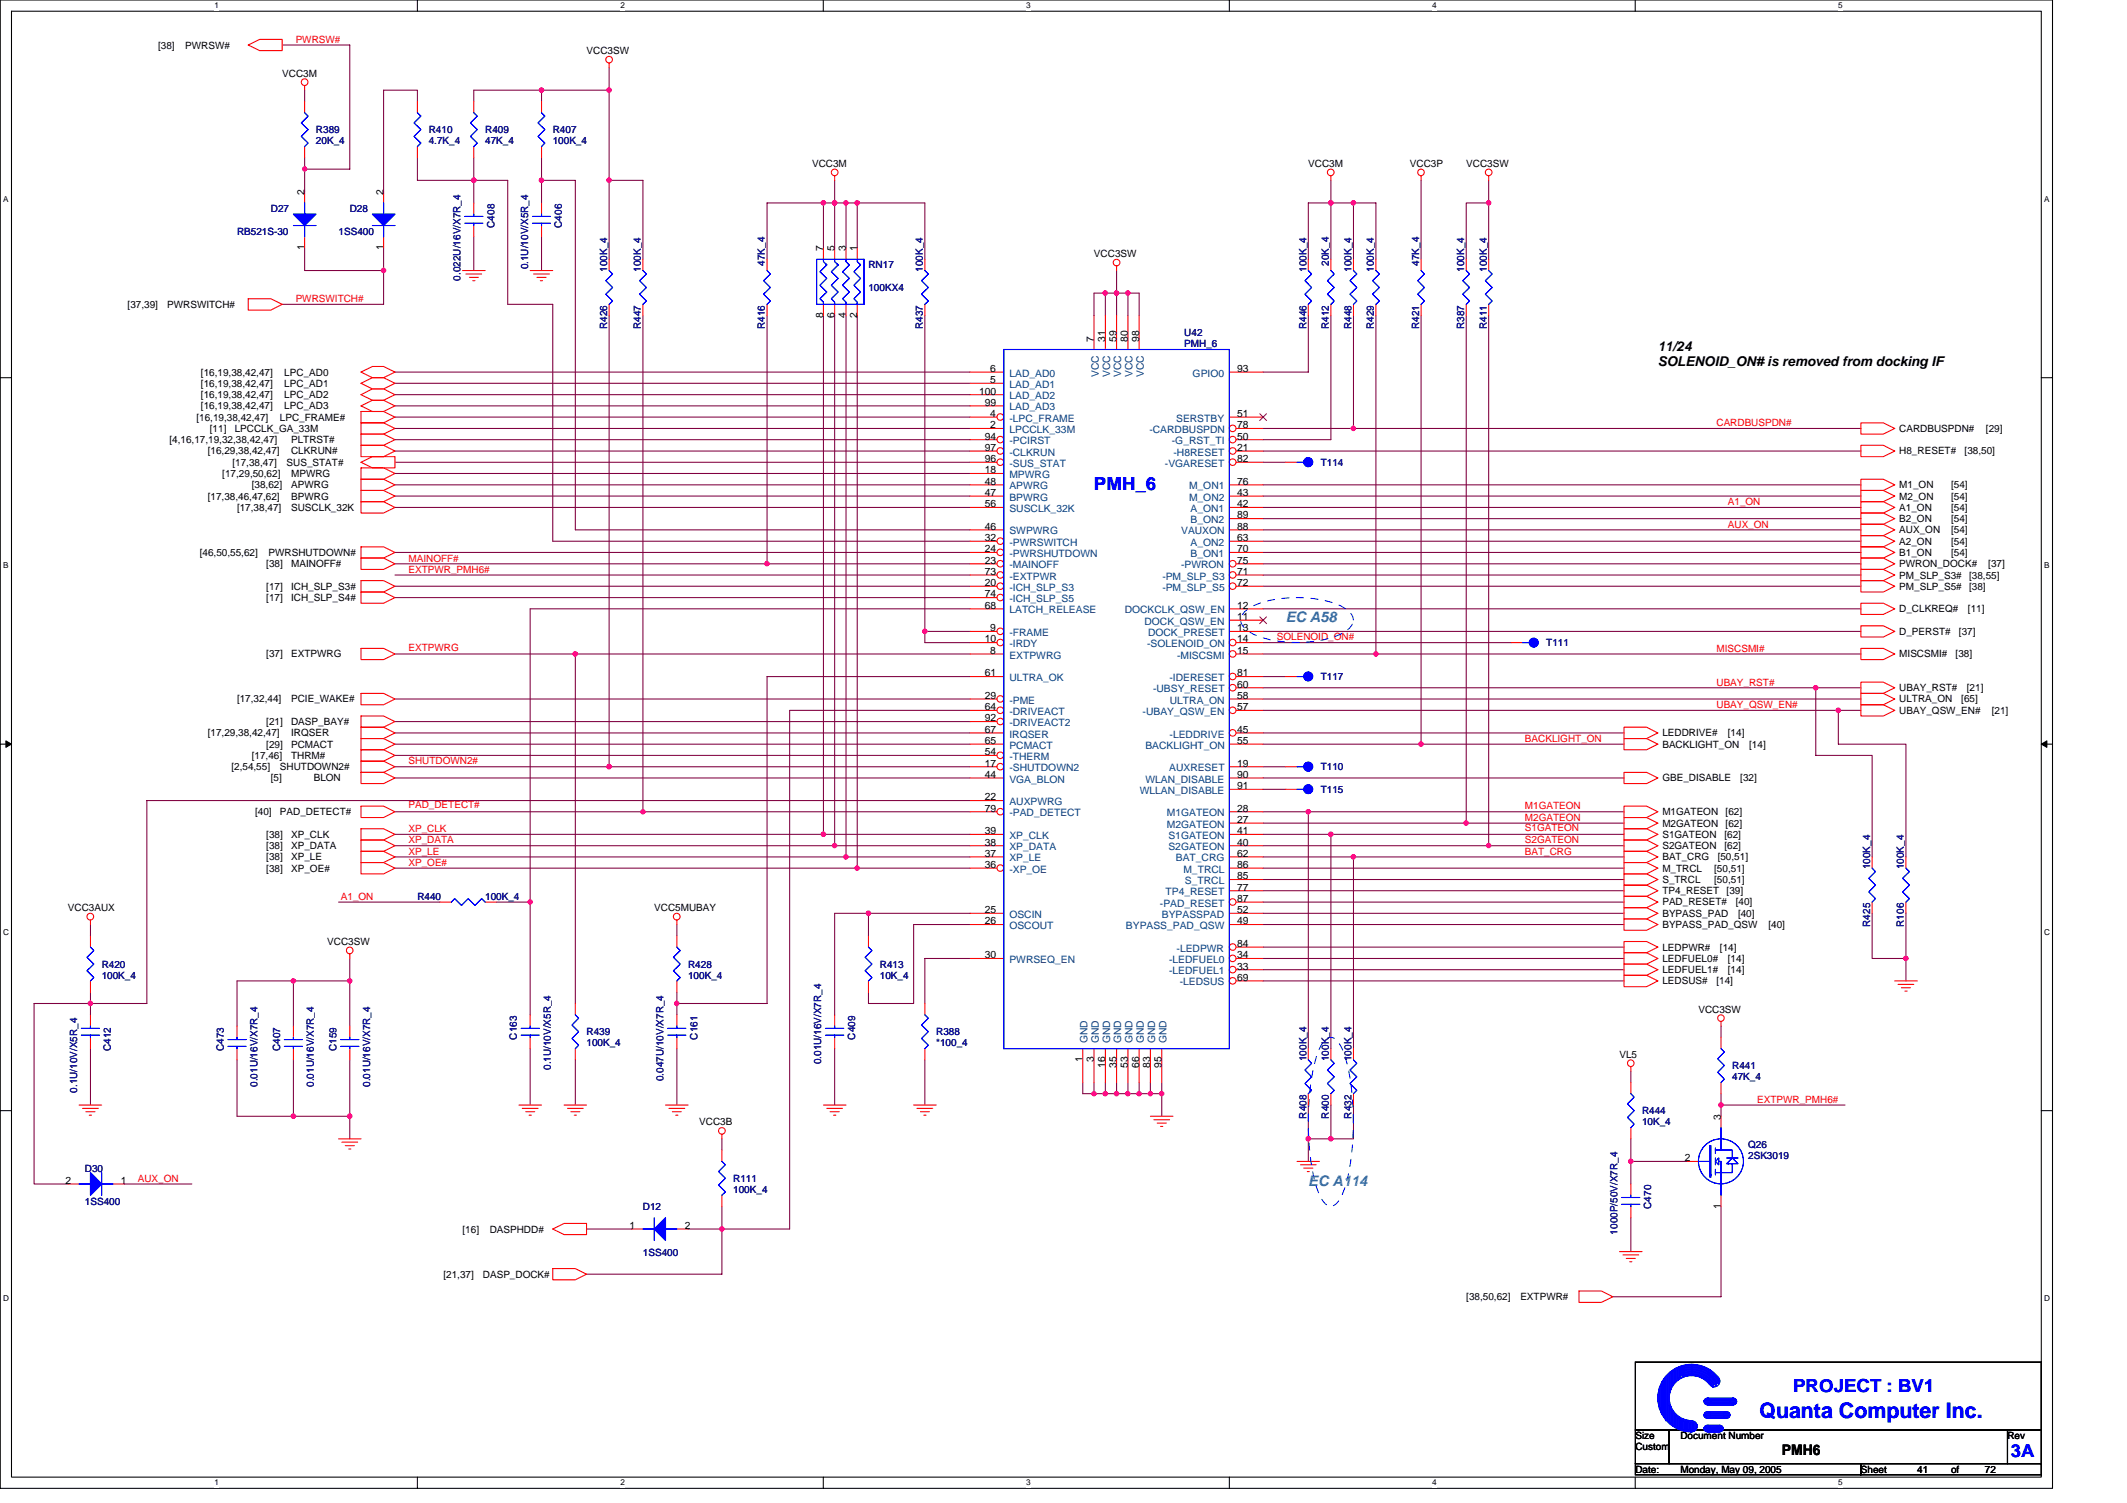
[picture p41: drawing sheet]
<svg xmlns="http://www.w3.org/2000/svg" width="297mm" height="210mm" viewBox="0 0 297 210" stroke-linecap="round" stroke-linejoin="round" font-family="sans-serif">
<defs><g id="words">
<text font-size="3" fill="#00f" x="245.7" y="198">Quanta Computer Inc.</text>
<g font-size="2.5" fill="#00f">
<text x="152.8" y="68.5">PMH_6</text>
<text x="250.4" y="194.4">PROJECT : BV1</text>
<text x="280.8" y="203.4">3A</text>
</g>
<g font-size="2" fill="#0080ff">
<text x="179.6" y="86.9">EC A58</text>
<text x="182.7" y="165.6">EC A114</text>
</g>
<text font-size="2" x="248.9" y="203.1">PMH6</text>
<g font-size="1.9">
<text x="231.5" y="49">11/24</text>
<text x="231.5" y="51.2">SOLENOID_ON# is removed from docking IF</text>
</g>
<g font-size="1.4" fill="#f00">
<text x="41.3" y="6">PWRSW#</text>
<text x="41.3" y="42.2">PWRSWITCH#</text>
<text x="239.7" y="59.5">CARDBUSPDN#</text>
<text x="241.3" y="70.5">A1_ON</text>
<text x="241.3" y="73.7">AUX_ON</text>
<text x="57" y="78.4">MAINOFF#</text>
<text x="57" y="80">EXTPWR_PMH6#</text>
<text x="178.3" y="89.4">SOLENOID_ON#</text>
<text x="57" y="90.8">EXTPWRG</text>
<text x="239.7" y="95.7">UBAY_RST#</text>
<text x="239.7" y="91">MISCSMI#</text>
<text x="239.7" y="98.9">UBAY_QSW_EN#</text>
<text x="57" y="106.8">SHUTDOWN2#</text>
<text x="213" y="103.6">BACKLIGHT_ON</text>
<text x="57" y="112.9">PAD_DETECT#</text>
<text x="213" y="113.1">M1GATEON</text>
<text x="57" y="116.2">XP_CLK</text>
<text x="57" y="117.8">XP_DATA</text>
<text x="57" y="119.4">XP_LE</text>
<text x="213" y="114.6">M2GATEON</text>
<text x="213" y="117.8">S2GATEON</text>
<text x="213" y="119.4">BAT_CRG</text>
<text x="213" y="116.1">S1GATEON</text>
<text x="47.6" y="125.7">A1_ON</text>
<text x="57" y="120.9">XP_OE#</text>
<text x="245.4" y="154">EXTPWR_PMH6#</text>
<text x="19.2" y="165">AUX_ON</text>
</g>
<g font-size="1.4">
<text x="22.1" y="6.8">[38]</text>
<text x="25.9" y="6.8">PWRSW#</text>
<text x="39.4" y="10.7">VCC3M</text>
<text x="81.9" y="7.6">VCC3SW</text>
<text x="113.4" y="23.3">VCC3M</text>
<text x="182.7" y="23.3">VCC3M</text>
<text x="196.9" y="23.3">VCC3P</text>
<text x="204.8" y="23.3">VCC3SW</text>
<text x="42.5" y="27.2" transform="rotate(-90 42.5 27.2)">2</text>
<text x="53.5" y="27.2" transform="rotate(-90 53.5 27.2)">2</text>
<text x="42.5" y="35" transform="rotate(-90 42.5 35)">1</text>
<text x="53.5" y="35" transform="rotate(-90 53.5 35)">1</text>
<text x="115" y="35.1" transform="rotate(-90 115 35.1)">7</text>
<text x="116.5" y="35.1" transform="rotate(-90 116.5 35.1)">5</text>
<text x="118.1" y="35.1" transform="rotate(-90 118.1 35.1)">3</text>
<text x="119.7" y="35.1" transform="rotate(-90 119.7 35.1)">1</text>
<text x="152.8" y="35.9">VCC3SW</text>
<text x="17.8" y="43">[37,39]</text>
<text x="23.3" y="43">PWRSWITCH#</text>
<text x="115" y="44.4" transform="rotate(-90 115 44.4)">8</text>
<text x="116.5" y="44.4" transform="rotate(-90 116.5 44.4)">6</text>
<text x="118.1" y="44.4" transform="rotate(-90 118.1 44.4)">4</text>
<text x="119.7" y="44.4" transform="rotate(-90 119.7 44.4)">2</text>
<text x="152.8" y="47.7" transform="rotate(-90 152.8 47.7)">7</text>
<text x="154.3" y="47.7" transform="rotate(-90 154.3 47.7)">31</text>
<text x="155.9" y="47.7" transform="rotate(-90 155.9 47.7)">59</text>
<text x="157.5" y="47.7" transform="rotate(-90 157.5 47.7)">80</text>
<text x="159.1" y="47.7" transform="rotate(-90 159.1 47.7)">98</text>
<text x="28.1" y="52.5">[16,19,38,42,47]</text>
<text x="39.7" y="52.5">LPC_AD0</text>
<text x="138.3" y="51.9">6</text>
<text x="138.3" y="53.5">5</text>
<text x="172.8" y="51.9">93</text>
<text x="27.4" y="58.7">[16,19,38,42,47]</text>
<text x="28.1" y="54">[16,19,38,42,47]</text>
<text x="28.1" y="55.6">[16,19,38,42,47]</text>
<text x="28.1" y="57.2">[16,19,38,42,47]</text>
<text x="39.1" y="58.7">LPC_FRAME#</text>
<text x="39.7" y="54">LPC_AD1</text>
<text x="39.7" y="55.6">LPC_AD2</text>
<text x="39.7" y="57.2">LPC_AD3</text>
<text x="136.7" y="55.1">100</text>
<text x="137.5" y="56.7">99</text>
<text x="138.3" y="58.2">4</text>
<text x="138.3" y="59.8">2</text>
<text x="172.8" y="58.2">51</text>
<text x="172.8" y="59.8">78</text>
<text x="23.7" y="61.9">[4,16,17,19,32,38,42,47]</text>
<text x="29" y="63.5">[16,29,38,42,47]</text>
<text x="29.3" y="60.3">[11]</text>
<text x="32.5" y="65">[17,38,47]</text>
<text x="32.8" y="60.3">LPCCLK_GA_33M</text>
<text x="40" y="65">SUS_STAT#</text>
<text x="40.7" y="61.9">PLTRST#</text>
<text x="40.7" y="63.5">CLKRUN#</text>
<text x="137.5" y="61.4">94</text>
<text x="137.5" y="63">97</text>
<text x="137.5" y="64.5">96</text>
<text x="172.8" y="64.5">82</text>
<text x="172.8" y="63">21</text>
<text x="172.8" y="61.4">50</text>
<text x="265.2" y="60.3">CARDBUSPDN#</text>
<text x="265.2" y="63.5">H8_RESET#</text>
<text x="274.4" y="63.5">[38,50]</text>
<text x="277.3" y="60.3">[29]</text>
<text x="29" y="69.8">[17,38,46,47,62]</text>
<text x="31" y="66.6">[17,29,50,62]</text>
<text x="33.1" y="71.3">[17,38,47]</text>
<text x="35.2" y="68.2">[38,62]</text>
<text x="40.7" y="66.6">MPWRG</text>
<text x="40.7" y="68.2">APWRG</text>
<text x="40.7" y="69.8">BPWRG</text>
<text x="40.7" y="71.3">SUSCLK_32K</text>
<text x="137.5" y="66.1">18</text>
<text x="137.5" y="67.7">48</text>
<text x="137.5" y="69.3">47</text>
<text x="137.5" y="70.8">56</text>
<text x="172.8" y="70.8">42</text>
<text x="172.8" y="67.7">76</text>
<text x="172.8" y="69.3">43</text>
<text x="265.2" y="69.8">M2_ON</text>
<text x="265.2" y="68.2">M1_ON</text>
<text x="265.2" y="71.3">A1_ON</text>
<text x="272.5" y="69.8">[54]</text>
<text x="272.5" y="68.2">[54]</text>
<text x="272.5" y="71.3">[54]</text>
<text x="27.9" y="77.6">[46,50,55,62]</text>
<text x="37.5" y="77.6">PWRSHUTDOWN#</text>
<text x="137.5" y="74">46</text>
<text x="137.5" y="75.6">32</text>
<text x="137.5" y="77.1">24</text>
<text x="172.8" y="72.4">89</text>
<text x="172.8" y="75.6">63</text>
<text x="172.8" y="77.1">70</text>
<text x="172.8" y="74">88</text>
<text x="265.2" y="77.6">B1_ON</text>
<text x="265.2" y="72.9">B2_ON</text>
<text x="265.2" y="76.1">A2_ON</text>
<text x="265.2" y="74.5">AUX_ON</text>
<text x="272.5" y="77.6">[54]</text>
<text x="272.5" y="72.9">[54]</text>
<text x="272.5" y="76.1">[54]</text>
<text x="272.5" y="74.5">[54]</text>
<text x="37.2" y="82.4">[17]</text>
<text x="37.2" y="79.2">[38]</text>
<text x="37.2" y="83.9">[17]</text>
<text x="40.7" y="82.4">ICH_SLP_S3#</text>
<text x="40.7" y="79.2">MAINOFF#</text>
<text x="40.7" y="83.9">ICH_SLP_S4#</text>
<text x="137.5" y="78.7">23</text>
<text x="137.5" y="80.3">73</text>
<text x="137.5" y="81.9">20</text>
<text x="137.5" y="83.4">74</text>
<text x="172.8" y="78.7">75</text>
<text x="172.8" y="80.3">71</text>
<text x="172.8" y="81.9">72</text>
<text x="265.2" y="82.4">PM_SLP_S5#</text>
<text x="265.2" y="79.2">PWRON_DOCK#</text>
<text x="265.2" y="80.8">PM_SLP_S3#</text>
<text x="275" y="82.4">[38]</text>
<text x="275" y="80.8">[38,55]</text>
<text x="277.7" y="79.2">[37]</text>
<text x="137.5" y="85">68</text>
<text x="137.5" y="89.7">10</text>
<text x="138.3" y="88.2">9</text>
<text x="172.8" y="88.2">13</text>
<text x="172.8" y="85">12</text>
<text x="172.8" y="89.7">14</text>
<text x="172.8" y="86.6">11</text>
<text x="265.2" y="85.5">D_CLKREQ#</text>
<text x="265.2" y="88.7">D_PERST#</text>
<text x="273.6" y="88.7">[37]</text>
<text x="274.8" y="85.5">[11]</text>
<text x="37.2" y="91.8">[37]</text>
<text x="40.7" y="91.8">EXTPWRG</text>
<text x="137.5" y="94.5">61</text>
<text x="138.3" y="91.3">8</text>
<text x="172.8" y="94.5">81</text>
<text x="172.8" y="91.3">15</text>
<text x="265.2" y="91.8">MISCSMI#</text>
<text x="273.1" y="91.8">[38]</text>
<text x="33.1" y="98.1">[17,32,44]</text>
<text x="37.2" y="101.3">[21]</text>
<text x="40.7" y="98.1">PCIE_WAKE#</text>
<text x="40.7" y="101.3">DASP_BAY#</text>
<text x="137.5" y="97.6">29</text>
<text x="137.5" y="99.2">64</text>
<text x="137.5" y="100.8">92</text>
<text x="172.8" y="99.2">57</text>
<text x="172.8" y="97.6">58</text>
<text x="172.8" y="96">60</text>
<text x="265.2" y="98.1">ULTRA_ON</text>
<text x="265.2" y="99.7">UBAY_QSW_EN#</text>
<text x="265.2" y="96.5">UBAY_RST#</text>
<text x="273.9" y="98.1">[65]</text>
<text x="274.7" y="96.5">[21]</text>
<text x="278.1" y="99.7">[21]</text>
<text x="29" y="102.8">[17,29,38,42,47]</text>
<text x="32.3" y="107.6">[2,54,55]</text>
<text x="35.2" y="106">[17,46]</text>
<text x="37.2" y="104.4">[29]</text>
<text x="39.1" y="107.6">SHUTDOWN2#</text>
<text x="40.7" y="106">THRM#</text>
<text x="40.7" y="104.4">PCMACT</text>
<text x="40.7" y="102.8">IRQSER</text>
<text x="137.5" y="102.3">67</text>
<text x="137.5" y="103.9">65</text>
<text x="137.5" y="105.5">54</text>
<text x="137.5" y="107.1">17</text>
<text x="172.8" y="107.1">19</text>
<text x="172.8" y="102.3">45</text>
<text x="172.8" y="103.9">55</text>
<text x="232.2" y="102.8">LEDDRIVE#</text>
<text x="232.2" y="104.4">BACKLIGHT_ON</text>
<text x="241.3" y="102.8">[14]</text>
<text x="244.3" y="104.4">[14]</text>
<text x="35.6" y="113.9">[40]</text>
<text x="37.8" y="109.1">[5]</text>
<text x="39.1" y="113.9">PAD_DETECT#</text>
<text x="43.8" y="109.1">BLON</text>
<text x="137.5" y="108.6">44</text>
<text x="137.5" y="111.8">22</text>
<text x="137.5" y="113.3">79</text>
<text x="172.8" y="113.3">28</text>
<text x="172.8" y="110.2">91</text>
<text x="172.8" y="108.6">90</text>
<text x="232.2" y="113.9">M1GATEON</text>
<text x="232.2" y="109.1">GBE_DISABLE</text>
<text x="241" y="113.9">[62]</text>
<text x="243" y="109.1">[32]</text>
<text x="37.2" y="117">[38]</text>
<text x="37.2" y="118.6">[38]</text>
<text x="40.7" y="117">XP_CLK</text>
<text x="40.7" y="118.6">XP_DATA</text>
<text x="137.5" y="116.5">39</text>
<text x="137.5" y="118.1">38</text>
<text x="137.5" y="119.7">37</text>
<text x="172.8" y="114.9">27</text>
<text x="172.8" y="119.7">62</text>
<text x="172.8" y="116.5">41</text>
<text x="172.8" y="118.1">40</text>
<text x="232.2" y="118.6">S2GATEON</text>
<text x="232.2" y="117">S1GATEON</text>
<text x="232.2" y="115.4">M2GATEON</text>
<text x="240.8" y="118.6">[62]</text>
<text x="240.8" y="117">[62]</text>
<text x="241" y="115.4">[62]</text>
<text x="37.2" y="120.2">[38]</text>
<text x="37.2" y="121.7">[38]</text>
<text x="40.7" y="120.2">XP_LE</text>
<text x="40.7" y="121.7">XP_OE#</text>
<text x="137.5" y="121.2">36</text>
<text x="172.8" y="122.8">85</text>
<text x="172.8" y="121.2">86</text>
<text x="172.8" y="126">87</text>
<text x="172.8" y="124.4">77</text>
<text x="232.2" y="120.2">BAT_CRG</text>
<text x="232.2" y="121.7">M_TRCL</text>
<text x="232.2" y="124.9">TP4_RESET</text>
<text x="232.2" y="123.3">S_TRCL</text>
<text x="239.4" y="121.7">[50,51]</text>
<text x="239.4" y="123.3">[50,51]</text>
<text x="239.9" y="120.2">[50,51]</text>
<text x="241.1" y="124.9">[39]</text>
<text x="9.5" y="127.3">VCC3AUX</text>
<text x="45.7" y="132">VCC3SW</text>
<text x="91.4" y="127.3">VCC5MUBAY</text>
<text x="137.5" y="127.5">25</text>
<text x="137.5" y="129.1">26</text>
<text x="172.8" y="127.5">52</text>
<text x="172.8" y="129.1">49</text>
<text x="232.2" y="126.4">PAD_RESET#</text>
<text x="232.2" y="129.6">BYPASS_PAD_QSW</text>
<text x="232.2" y="128">BYPASS_PAD</text>
<text x="242.4" y="126.4">[40]</text>
<text x="242.7" y="128">[40]</text>
<text x="247" y="129.6">[40]</text>
<text x="137.5" y="133.8">30</text>
<text x="172.8" y="137">69</text>
<text x="172.8" y="132.2">84</text>
<text x="172.8" y="133.8">34</text>
<text x="172.8" y="135.4">33</text>
<text x="232.2" y="137.5">LEDSUS#</text>
<text x="232.2" y="134.3">LEDFUEL0#</text>
<text x="232.2" y="135.9">LEDFUEL1#</text>
<text x="232.2" y="132.8">LEDPWR#</text>
<text x="239.7" y="137.5">[14]</text>
<text x="240.2" y="132.8">[14]</text>
<text x="241.3" y="134.3">[14]</text>
<text x="241.3" y="135.9">[14]</text>
<text x="237.2" y="141.4">VCC3SW</text>
<text x="151.2" y="148.4" transform="rotate(-90 151.2 148.4)">1</text>
<text x="152.8" y="148.4" transform="rotate(-90 152.8 148.4)">3</text>
<text x="154.3" y="149.2" transform="rotate(-90 154.3 149.2)">16</text>
<text x="155.9" y="149.2" transform="rotate(-90 155.9 149.2)">35</text>
<text x="157.5" y="149.2" transform="rotate(-90 157.5 149.2)">53</text>
<text x="159.1" y="149.2" transform="rotate(-90 159.1 149.2)">66</text>
<text x="160.6" y="149.2" transform="rotate(-90 160.6 149.2)">83</text>
<text x="162.2" y="149.2" transform="rotate(-90 162.2 149.2)">95</text>
<text x="226.2" y="147.7">VL5</text>
<text x="97.7" y="157.2">VCC3B</text>
<text x="240.3" y="156.4" transform="rotate(-90 240.3 156.4)">3</text>
<text x="9.2" y="165.3">2</text>
<text x="16.9" y="165.3">1</text>
<text x="235.3" y="162.2">2</text>
<text x="64.6" y="172.1">[16]</text>
<text x="68.4" y="172.1">DASPHDD#</text>
<text x="87.9" y="171.6">1</text>
<text x="95.6" y="171.6">2</text>
<text x="240.3" y="168.8" transform="rotate(-90 240.3 168.8)">1</text>
<text x="61.9" y="178.4">[21,37]</text>
<text x="67.4" y="178.4">DASP_DOCK#</text>
<text x="204.8" y="181.6">[38,50,62]</text>
<text x="212.3" y="181.6">EXTPWR#</text>
<text x="228.4" y="201">Size</text>
<text x="228.4" y="202.5">Custom</text>
<text x="234.7" y="201">Document Number</text>
<text x="280.3" y="201">Rev</text>
<text x="228.4" y="205.7">Date:</text>
<text x="234.7" y="205.7">Monday, May 09, 2005</text>
<text x="259.9" y="205.7">Sheet</text>
<text x="267.8" y="205.7">41</text>
<text x="272.5" y="205.7">of</text>
<text x="277.2" y="205.7">72</text>
</g>
<g font-size="1.4" fill="#000080">
<text x="44.1" y="18.6">R389</text>
<text x="44.1" y="20.2">20K_4</text>
<text x="59.9" y="18.6">R410</text>
<text x="59.9" y="20.2">4.7K_4</text>
<text x="67.8" y="18.6">R409</text>
<text x="67.8" y="20.2">47K_4</text>
<text x="77.2" y="18.6">R407</text>
<text x="77.2" y="20.2">100K_4</text>
<text x="37.8" y="29.6">D27</text>
<text x="48.8" y="29.6">D28</text>
<text x="33.1" y="32.8">RB521S-30</text>
<text x="47.3" y="32.8">1SS400</text>
<text x="69" y="31.8" transform="rotate(-90 69 31.8)">C408</text>
<text x="78.5" y="31.8" transform="rotate(-90 78.5 31.8)">C406</text>
<text x="64.3" y="39.2" transform="rotate(-90 64.3 39.2)">0.022U/16V/X7R_4</text>
<text x="73.8" y="37.6" transform="rotate(-90 73.8 37.6)">0.1U/10V/X5R_4</text>
<text x="84.8" y="38" transform="rotate(-90 84.8 38)">100K_4</text>
<text x="89.5" y="38" transform="rotate(-90 89.5 38)">100K_4</text>
<text x="106.8" y="37.1" transform="rotate(-90 106.8 37.1)">47K_4</text>
<text x="121.3" y="37.5">RN17</text>
<text x="121.3" y="40.6">100KX4</text>
<text x="128.9" y="38" transform="rotate(-90 128.9 38)">100K_4</text>
<text x="182.4" y="38" transform="rotate(-90 182.4 38)">100K_4</text>
<text x="185.6" y="37.1" transform="rotate(-90 185.6 37.1)">20K_4</text>
<text x="188.7" y="38" transform="rotate(-90 188.7 38)">100K_4</text>
<text x="191.9" y="38" transform="rotate(-90 191.9 38)">100K_4</text>
<text x="198.2" y="37.1" transform="rotate(-90 198.2 37.1)">47K_4</text>
<text x="204.5" y="38" transform="rotate(-90 204.5 38)">100K_4</text>
<text x="207.6" y="38" transform="rotate(-90 207.6 38)">100K_4</text>
<text x="84.8" y="46" transform="rotate(-90 84.8 46)">R426</text>
<text x="89.5" y="46" transform="rotate(-90 89.5 46)">R447</text>
<text x="106.8" y="46" transform="rotate(-90 106.8 46)">R416</text>
<text x="128.9" y="46" transform="rotate(-90 128.9 46)">R437</text>
<text x="165.4" y="46.9">U42</text>
<text x="182.4" y="46" transform="rotate(-90 182.4 46)">R446</text>
<text x="185.6" y="46" transform="rotate(-90 185.6 46)">R412</text>
<text x="188.7" y="46" transform="rotate(-90 188.7 46)">R448</text>
<text x="191.9" y="46" transform="rotate(-90 191.9 46)">R429</text>
<text x="198.2" y="46" transform="rotate(-90 198.2 46)">R421</text>
<text x="204.5" y="46" transform="rotate(-90 204.5 46)">R387</text>
<text x="207.6" y="46" transform="rotate(-90 207.6 46)">R411</text>
<text x="165.4" y="48.5">PMH_6</text>
<text x="184.4" y="65">T114</text>
<text x="184.4" y="95">T117</text>
<text x="215.9" y="90.2">T111</text>
<text x="184.4" y="107.6">T110</text>
<text x="184.4" y="110.7">T115</text>
<text x="58.3" y="125.7">R440</text>
<text x="67.8" y="125.7">100K_4</text>
<text x="261.2" y="121.4" transform="rotate(-90 261.2 121.4)">100K_4</text>
<text x="265.9" y="121.4" transform="rotate(-90 265.9 121.4)">100K_4</text>
<text x="261.2" y="129.4" transform="rotate(-90 261.2 129.4)">R425</text>
<text x="265.9" y="129.4" transform="rotate(-90 265.9 129.4)">R106</text>
<text x="14.2" y="135.1">R420</text>
<text x="14.2" y="136.7">100K_4</text>
<text x="96.1" y="135.1">R428</text>
<text x="96.1" y="136.7">100K_4</text>
<text x="122.9" y="135.1">R413</text>
<text x="122.9" y="136.7">10K_4</text>
<text x="15.5" y="146.8" transform="rotate(-90 15.5 146.8)">C412</text>
<text x="31.2" y="146.8" transform="rotate(-90 31.2 146.8)">C473</text>
<text x="39.1" y="146.8" transform="rotate(-90 39.1 146.8)">C407</text>
<text x="47" y="146.8" transform="rotate(-90 47 146.8)">C159</text>
<text x="72.2" y="145.2" transform="rotate(-90 72.2 145.2)">C163</text>
<text x="76.9" y="149.4" transform="rotate(-90 76.9 149.4)">0.1U/10V/X5R_4</text>
<text x="81.9" y="144.6">R439</text>
<text x="81.9" y="146.1">100K_4</text>
<text x="97.4" y="145.2" transform="rotate(-90 97.4 145.2)">C161</text>
<text x="114.7" y="148.7" transform="rotate(-90 114.7 148.7)">0.01U/16V/X7R_4</text>
<text x="119.4" y="145.2" transform="rotate(-90 119.4 145.2)">C409</text>
<text x="130.7" y="144.6">R388</text>
<text x="130.7" y="146.1">*100_4</text>
<text x="182.4" y="148.2" transform="rotate(-90 182.4 148.2)">100K_4</text>
<text x="185.6" y="148.2" transform="rotate(-90 185.6 148.2)">100K_4</text>
<text x="188.7" y="148.2" transform="rotate(-90 188.7 148.2)">100K_4</text>
<text x="241.9" y="149.3">R441</text>
<text x="10.8" y="152.6" transform="rotate(-90 10.8 152.6)">0.1U/10V/X5R_4</text>
<text x="36" y="151.8" transform="rotate(-90 36 151.8)">0.01U/16V/X7R_4</text>
<text x="43.8" y="151.8" transform="rotate(-90 43.8 151.8)">0.01U/16V/X7R_4</text>
<text x="51.7" y="151.8" transform="rotate(-90 51.7 151.8)">0.01U/16V/X7R_4</text>
<text x="92.7" y="151" transform="rotate(-90 92.7 151)">0.047U/10V/X7R_4</text>
<text x="229.3" y="155.6">R444</text>
<text x="241.9" y="150.9">47K_4</text>
<text x="182.4" y="156.2" transform="rotate(-90 182.4 156.2)">R408</text>
<text x="185.6" y="156.2" transform="rotate(-90 185.6 156.2)">R400</text>
<text x="188.7" y="156.2" transform="rotate(-90 188.7 156.2)">R432</text>
<text x="229.3" y="157.2">10K_4</text>
<text x="244.1" y="160.3">Q26</text>
<text x="244.1" y="161.9">2SK3019</text>
<text x="11.8" y="163.6">D30</text>
<text x="102.4" y="165">R111</text>
<text x="102.4" y="166.6">100K_4</text>
<text x="11.8" y="168.3">1SS400</text>
<text x="89.8" y="169">D12</text>
<text x="225.9" y="172.4" transform="rotate(-90 225.9 172.4)">1000P/50V/X7R_4</text>
<text x="230.6" y="168.8" transform="rotate(-90 230.6 168.8)">C470</text>
<text x="89.8" y="175.4">1SS400</text>
</g>
<g font-size="1.4" fill="#004080">
<text x="141" y="52.6">LAD_AD0</text>
<text x="153.4" y="52.6" transform="rotate(-90 153.4 52.6)">VCC</text>
<text x="155" y="52.6" transform="rotate(-90 155 52.6)">VCC</text>
<text x="156.6" y="52.6" transform="rotate(-90 156.6 52.6)">VCC</text>
<text x="158.2" y="52.6" transform="rotate(-90 158.2 52.6)">VCC</text>
<text x="159.7" y="52.6" transform="rotate(-90 159.7 52.6)">VCC</text>
<text x="166.6" y="52.6">GPIO0</text>
<text x="141" y="54.2">LAD_AD1</text>
<text x="141" y="55.8">LAD_AD2</text>
<text x="141" y="57.3">LAD_AD3</text>
<text x="141" y="58.9">-LPC_FRAME</text>
<text x="164.2" y="58.9">SERSTBY</text>
<text x="141" y="60.5">LPCCLK_33M</text>
<text x="141" y="62">-PCIRST</text>
<text x="141" y="63.6">-CLKRUN</text>
<text x="141" y="65.2">-SUS_STAT</text>
<text x="160.5" y="60.5">-CARDBUSPDN</text>
<text x="162.7" y="65.2">-VGARESET</text>
<text x="163.7" y="62">-G_RST_TI</text>
<text x="163.9" y="63.6">-H8RESET</text>
<text x="141" y="66.8">MPWRG</text>
<text x="141" y="68.3">APWRG</text>
<text x="141" y="69.9">BPWRG</text>
<text x="141" y="71.5">SUSCLK_32K</text>
<text x="166" y="68.3">M_ON1</text>
<text x="166" y="69.9">M_ON2</text>
<text x="166.3" y="71.5">A_ON1</text>
<text x="141" y="74.6">SWPWRG</text>
<text x="141" y="76.2">-PWRSWITCH</text>
<text x="141" y="77.8">-PWRSHUTDOWN</text>
<text x="164.9" y="74.6">VAUXON</text>
<text x="166.3" y="73.1">B_ON2</text>
<text x="166.3" y="76.2">A_ON2</text>
<text x="166.3" y="77.8">B_ON1</text>
<text x="141" y="79.4">-MAINOFF</text>
<text x="141" y="80.9">-EXTPWR</text>
<text x="141" y="82.5">-ICH_SLP_S3</text>
<text x="162.3" y="80.9">-PM_SLP_S3</text>
<text x="162.3" y="82.5">-PM_SLP_S5</text>
<text x="164.9" y="79.4">-PWRON</text>
<text x="141" y="84.1">-ICH_SLP_S5</text>
<text x="141" y="85.7">LATCH_RELEASE</text>
<text x="141" y="88.8">-FRAME</text>
<text x="157.1" y="85.7">DOCKCLK_QSW_EN</text>
<text x="159.8" y="87.2">DOCK_QSW_EN</text>
<text x="160.3" y="88.8">DOCK_PRESET</text>
<text x="141" y="90.4">-IRDY</text>
<text x="141" y="92">EXTPWRG</text>
<text x="141" y="95.1">ULTRA_OK</text>
<text x="160.2" y="90.4">-SOLENOID_ON</text>
<text x="163.3" y="95.1">-IDERESET</text>
<text x="164.4" y="92">-MISCSMI</text>
<text x="141" y="98.3">-PME</text>
<text x="141" y="99.8">-DRIVEACT</text>
<text x="141" y="101.4">-DRIVEACT2</text>
<text x="159.6" y="99.8">-UBAY_QSW_EN</text>
<text x="161" y="96.7">-UBSY_RESET</text>
<text x="163.4" y="98.3">ULTRA_ON</text>
<text x="141" y="103">IRQSER</text>
<text x="141" y="104.6">PCMACT</text>
<text x="141" y="106.1">-THERM</text>
<text x="141" y="107.7">-SHUTDOWN2</text>
<text x="160" y="104.6">BACKLIGHT_ON</text>
<text x="163.3" y="107.7">AUXRESET</text>
<text x="163.3" y="103">-LEDDRIVE</text>
<text x="141" y="109.3">VGA_BLON</text>
<text x="141" y="112.4">AUXPWRG</text>
<text x="159.2" y="110.9">WLLAN_DISABLE</text>
<text x="160" y="109.3">WLAN_DISABLE</text>
<text x="141" y="114">-PAD_DETECT</text>
<text x="141" y="117.2">XP_CLK</text>
<text x="141" y="118.7">XP_DATA</text>
<text x="163" y="114">M1GATEON</text>
<text x="163" y="115.6">M2GATEON</text>
<text x="163.2" y="117.2">S1GATEON</text>
<text x="163.2" y="118.7">S2GATEON</text>
<text x="141" y="120.3">XP_LE</text>
<text x="141" y="121.9">-XP_OE</text>
<text x="162.8" y="125">TP4_RESET</text>
<text x="164.2" y="120.3">BAT_CRG</text>
<text x="165.3" y="121.9">M_TRCL</text>
<text x="165.5" y="123.5">S_TRCL</text>
<text x="141" y="128.2">OSCIN</text>
<text x="141" y="129.8">OSCOUT</text>
<text x="157.2" y="129.8">BYPASS_PAD_QSW</text>
<text x="162" y="126.6">-PAD_RESET</text>
<text x="162.3" y="128.2">BYPASSPAD</text>
<text x="141" y="134.5">PWRSEQ_EN</text>
<text x="163.3" y="134.5">-LEDFUEL0</text>
<text x="163.3" y="136.1">-LEDFUEL1</text>
<text x="164.3" y="132.9">-LEDPWR</text>
<text x="164.8" y="137.6">-LEDSUS</text>
<text x="151.9" y="145.7" transform="rotate(-90 151.9 145.7)">GND</text>
<text x="153.4" y="145.7" transform="rotate(-90 153.4 145.7)">GND</text>
<text x="155" y="145.7" transform="rotate(-90 155 145.7)">GND</text>
<text x="156.6" y="145.7" transform="rotate(-90 156.6 145.7)">GND</text>
<text x="158.2" y="145.7" transform="rotate(-90 158.2 145.7)">GND</text>
<text x="159.7" y="145.7" transform="rotate(-90 159.7 145.7)">GND</text>
<text x="161.3" y="145.7" transform="rotate(-90 161.3 145.7)">GND</text>
<text x="162.9" y="145.7" transform="rotate(-90 162.9 145.7)">GND</text>
</g>
<g font-size="1.1">
<text x="29.9" y="1.2">1</text>
<text x="86.6" y="1.2">2</text>
<text x="143.3" y="1.2">3</text>
<text x="200" y="1.2">4</text>
<text x="256.7" y="1.2">5</text>
<text x=".4" y="28.2">A</text>
<text x="285.5" y="28.2">A</text>
<text x=".4" y="79.4">B</text>
<text x="285.5" y="79.4">B</text>
<text x=".4" y="130.5">C</text>
<text x="285.5" y="130.5">C</text>
<text x=".4" y="181.7">D</text>
<text x="285.5" y="181.7">D</text>
<text x="29.9" y="207.5">1</text>
<text x="86.6" y="207.5">2</text>
<text x="143.3" y="207.5">3</text>
<text x="200" y="207.5">4</text>
<text x="256.7" y="207.5">5</text>
</g>
</g></defs>
<path d="M0 0h286.6v207.9h-286.6zM1.6 1.6h283.5v204.7h-283.5z" fill="none" stroke="#000" stroke-width=".15"/>
<g fill="#fff">
<path d="M29.9 .1h.7v1.3h-.7z"/>
<path d="M29.9 206.4h.7v1.3h-.7z"/>
</g>
<path d="M58.3 0v1.6M58.3 206.3v1.6" fill="none" stroke="#000" stroke-width=".15"/>
<g fill="#fff">
<path d="M86.6 .1h.6v1.3h-.6z"/>
<path d="M86.6 206.4h.6v1.3h-.6z"/>
</g>
<path d="M115 0v1.6M115 206.3v1.6" fill="none" stroke="#000" stroke-width=".15"/>
<g fill="#fff">
<path d="M143.3 .1h.6v1.3h-.6z"/>
<path d="M143.3 206.4h.6v1.3h-.6z"/>
</g>
<path d="M171.7 0v1.6M171.7 206.3v1.6" fill="none" stroke="#000" stroke-width=".15"/>
<g fill="#fff">
<path d="M200 .1h.6v1.3h-.6z"/>
<path d="M200 206.4h.6v1.3h-.6z"/>
</g>
<path d="M228.4 0v1.6M228.4 206.3v1.6" fill="none" stroke="#000" stroke-width=".15"/>
<g fill="#fff">
<path d="M256.7 .1h.6v1.3h-.6z"/>
<path d="M256.7 206.4h.6v1.3h-.6z"/>
<path d="M.4 27.2h.8v1.2h-.8z"/>
<path d="M285.5 27.2h.7v1.2h-.7z"/>
<path d="M.4 78.3h.8v1.3h-.8z"/>
<path d="M285.5 78.3h.7v1.3h-.7z"/>
</g>
<path d="M0 52.7h1.6M285.1 52.7h1.5" fill="none" stroke="#000" stroke-width=".15"/>
<g fill="#fff">
<path d="M.4 129.5h.8v1.3h-.8z"/>
<path d="M285.5 129.5h.8v1.3h-.8z"/>
</g>
<path d="M0 103.9h1.6M285.1 103.9h1.5" fill="none" stroke="#000" stroke-width=".15"/>
<path d="M.8 103.5l.8 .4-.8 .5zM285.1 103.9l.8-.4v.9z" fill="#000" stroke="#000" stroke-width=".14"/>
<g fill="#fff">
<path d="M.4 180.7h.8v1.3h-.8z"/>
<path d="M285.5 180.7h.8v1.3h-.8z"/>
</g>
<path d="M0 155.1h1.6M285.1 155.1h1.5M228.4 190.2h56.7v9.5h-56.7zM228.4 199.7h4.7v4.7h-4.7zM233.1 199.7h47.2v4.7h-47.2zM280.3 199.7h4.8v4.7h-4.8zM228.4 204.4h31.5v1.6h-31.5zM259.9 204.4h25.2v1.6h-25.2z" fill="none" stroke="#000" stroke-width=".15"/>
<g fill="none" stroke="#800040" stroke-width=".15">
<path d="M39.4 6.3h9.4v17.3h-6.3M42.5 12.6v1.6M58.3 14.2v-1.6h-4.7v14.2M75.6 12.6v1.6M85.1 12.6h-18.9v1.6M85.1 9.4v26.8M42.5 34.6v3.2h11.1M42.5 22v4.8M53.6 34.6v7.9h-14.2M58.3 22v3.2h12.6v17.3h6.3v33.1h58.3M66.2 22v6.3M66.2 33.1v4.7"/>
<path d="M75.6 25.2h4.7v48.8h55.2M75.6 22v6.3M75.6 33.1v4.7M85.1 25.2h4.7v11M107.1 36.2v-7.9h22.1v7.9M115 28.3v6.3M116.6 25.2v9.4M118.1 28.3v6.3M119.7 28.3v6.3M155.9 37.8v6.3M185.9 25.2v3.1h-3.2v7.9M189 28.3h-3.1v7.9"/>
<path d="M189 36.2v-7.9h3.1v7.9M198.5 25.2v11M204.8 36.2v-7.9h3.1v7.9M207.9 25.2v3.1M55.2 59.8h80.3M55.2 52h80.3M55.2 53.5h80.3M55.2 55.1h80.3M55.2 56.7h80.3M55.2 58.3h80.3M85.1 44.1v63M89.8 44.1v69.3"/>
<path d="M107.1 44.1v34.6h28.4M115 44.1v72.4M116.6 44.1v74M118.1 44.1v75.6M119.7 44.1v77.1M129.2 44.1v45.6h6.3M152.8 44.1v-3.2h6.3v3.2M154.4 40.9v3.2M157.5 40.9v3.2M176.4 59.8h83.5M182.7 44.1v7.9h-6.3M185.9 44.1v17.3h-9.5"/>
<path d="M189 44.1v15.7M192.1 44.1v47.2M198.5 44.1v59.8M204.8 44.1v70.9M207.9 44.1v74M55.2 61.4h80.3M55.2 63h80.3M55.2 67.7h80.3M55.2 69.3h80.3M55.2 70.9h80.3M55.2 78.7h51.9M55.2 77.2h80.3"/>
<path d="M55.2 64.6h80.3M55.2 66.1h80.3M176.4 74h83.5M176.4 75.6h83.5M176.4 63h83.5M176.4 67.7h83.5M176.4 72.4h83.5M176.4 69.3h83.5M176.4 70.9h83.5M176.4 78.7h83.5M176.4 77.2h83.5M176.4 64.6h3.2"/>
<path d="M55.2 81.9h80.3M55.2 80.3h80.3M55.2 91.3h80.3M55.2 97.6h80.3M55.2 83.5h80.3M80.3 91.3v48.8M129.2 88.2h6.3M135.5 94.5h-28.4v45.6h-12.6M135.5 85h-61.5v56.7M135.5 99.2h-25.2v72.4h-14.2M176.4 81.9h83.5M176.4 80.3h83.5"/>
<path d="M176.4 85h83.5M176.4 88.2h83.5M176.4 91.3h83.5M176.4 96.1h83.5M176.4 99.2h83.5M176.4 97.6h83.5M176.4 94.5h3.2M176.4 89.7h34.6M253.6 96.1v9.4h7.8v14.2M256.7 99.2v4.7h9.5v15.8M55.2 103.9h80.3M55.2 118.1h80.3"/>
<path d="M55.2 113.4h80.3M55.2 119.7h80.3M55.2 107.1h80.3M55.2 116.5h80.3M55.2 102.4h80.3M55.2 108.6h80.3M55.2 100.8h80.3M55.2 105.5h80.3M135.5 111.8h-115v28.3h-15.7v25.3h4.7M176.4 103.9h50.4M176.4 115h50.4M176.4 118.1h50.4"/>
<path d="M176.4 113.4h50.4M176.4 119.7h50.4M176.4 107.1h3.2M176.4 116.5h50.4M176.4 102.4h50.4M176.4 108.6h50.4M176.4 110.2h3.2M182.7 113.4v33.1M185.9 116.5v30M189 119.7v26.8M12.6 129.1v1.6M12.6 138.6v3.1"/>
<path d="M41 137v6.3M47.3 126h14.1M48.8 133.9v9.4M48.8 137h-15.7v6.3M55.2 121.2h80.3M69.3 126h4.7M94.5 129.1v1.6M94.5 138.6v3.1M121.3 127.6v3.1M135.5 127.6h-18.9v14.1M135.5 133.9h-6.3v6.2M135.5 129.1h-7.9v11h-6.3v-1.5"/>
<path d="M176.4 133.9h50.4M176.4 127.6h50.4M176.4 129.1h50.4M176.4 121.2h50.4M176.4 122.8h50.4M176.4 124.4h50.4M176.4 126h50.4M176.4 132.3h50.4M176.4 135.4h50.4M176.4 137h50.4M261.4 127.6v6.3h4.8v-6.3M266.2 133.9v3.1"/>
<path d="M12.6 146.5v7.8M33.1 148v7.9h15.7M41 148v7.9M48.8 148v11M74 146.5v7.8M80.3 148v6.3M94.5 146.5v7.8M100.8 159v1.6M116.6 146.5v7.8M129.2 148v6.3M151.2 151.2v1.5h11M152.8 151.2v1.5"/>
<path d="M154.4 151.2v1.5M155.9 151.2v1.5M157.5 151.2v1.5M159.1 151.2v1.5M160.7 151.2v1.5M162.2 151.2v4.7M182.7 154.3v4.7M185.9 159h-3.2v3.2M185.9 154.3v4.7M189 154.3v4.7h-3.1M227.8 149.6v1.6M227.8 159v6.4"/>
<path d="M240.3 143.3v1.6M240.3 152.7v3.2M240.3 154.3h17.4M17.4 165.4h9.4M81.9 171.6h6.3M100.8 168.5v9.4h-18.9M227.8 170.1v4.7M227.8 162.2h7.8M240.3 168.5v12.6h-15.1"/>
</g>
<g fill="#f0f" stroke="#f0f" stroke-width=".15">
<circle cx="115" cy="28.3" r=".31"/>
<circle cx="162.2" cy="152.7" r=".3"/>
<circle cx="159.1" cy="152.7" r=".3"/>
<circle cx="116.5" cy="28.3" r=".31"/>
<circle cx="160.7" cy="152.7" r=".3"/>
<circle cx="157.5" cy="152.7" r=".3"/>
<circle cx="198.4" cy="103.9" r=".31"/>
<circle cx="155.9" cy="152.7" r=".3"/>
<circle cx="75.6" cy="25.2" r=".31"/>
<circle cx="204.7" cy="114.9" r=".3"/>
<circle cx="207.9" cy="118.1" r=".3"/>
<circle cx="185.8" cy="28.3" r=".31"/>
<circle cx="154.4" cy="152.7" r=".3"/>
<circle cx="207.9" cy="28.3" r=".3"/>
<circle cx="119.7" cy="28.3" r=".31"/>
<circle cx="152.8" cy="152.7" r=".3"/>
<circle cx="66.2" cy="25.2" r=".3"/>
<circle cx="182.7" cy="159" r=".31"/>
<circle cx="185.8" cy="159" r=".31"/>
<circle cx="53.6" cy="37.8" r=".31"/>
<circle cx="42.5" cy="23.6" r=".3"/>
<circle cx="75.6" cy="12.6" r=".31"/>
<circle cx="85.1" cy="12.6" r=".31"/>
<circle cx="85.1" cy="25.2" r=".31"/>
<circle cx="266.2" cy="133.8" r=".3"/>
<circle cx="256.7" cy="99.2" r=".31"/>
<circle cx="253.6" cy="96" r=".31"/>
<circle cx="121.3" cy="127.5" r=".3"/>
<circle cx="182.7" cy="113.4" r=".3"/>
<circle cx="227.7" cy="162.2" r=".31"/>
<circle cx="185.8" cy="116.5" r=".31"/>
<circle cx="155.9" cy="40.9" r=".31"/>
<circle cx="189" cy="119.7" r=".3"/>
<circle cx="240.3" cy="154.3" r=".31"/>
<circle cx="154.4" cy="40.9" r=".31"/>
<circle cx="157.5" cy="40.9" r=".3"/>
<circle cx="94.5" cy="140.1" r=".3"/>
<circle cx="100.8" cy="171.6" r=".31"/>
<circle cx="80.3" cy="91.3" r=".31"/>
<circle cx="107.1" cy="78.7" r=".3"/>
<circle cx="129.1" cy="88.2" r=".3"/>
<circle cx="74" cy="126" r=".3"/>
<circle cx="12.6" cy="140.1" r=".31"/>
<circle cx="119.7" cy="121.2" r=".3"/>
<circle cx="41" cy="155.9" r=".31"/>
<circle cx="48.8" cy="155.9" r=".31"/>
<circle cx="118.1" cy="119.7" r=".3"/>
<circle cx="41" cy="137" r=".3"/>
<circle cx="48.8" cy="137" r=".3"/>
<circle cx="116.6" cy="118.1" r=".3"/>
<circle cx="115" cy="116.5" r=".31"/>
<circle cx="189" cy="28.3" r=".3"/>
<circle cx="189" cy="59.8" r=".3"/>
<circle cx="192.1" cy="91.3" r=".3"/>
<circle cx="89.8" cy="113.4" r=".3"/>
<circle cx="85.1" cy="107.1" r=".31"/>
<circle cx="118.1" cy="28.3" r=".3"/>
</g>
<g fill="none" stroke="#f00" stroke-width=".15">
<path d="M34.7 6.3l1.6-.8h3.1v1.6h-3.1zM42.5 12v.6M42.5 14.2v1.5M58.3 14.2v1.5M66.2 14.2v1.5M85.1 8.8v.6M42.5 20.5v1.5M42.5 26.8v1.5M42.5 33.1v1.5M53.6 26.8v1.5M53.6 33.1v1.5M58.3 20.5v1.5"/>
<path d="M64.6 37.8h3.2M65.1 38.3h2.2M65.5 38.7h1.3M66 39.2h.3M66.2 20.5v1.5M66.2 28.3v1.6M66.2 31.5v1.6M74 37.8h3.2M74.5 38.3h2.2M75 38.7h1.3M75.5 39.2h.3M75.6 28.3v1.6"/>
<path d="M75.6 31.5v1.6M85.1 36.2v1.6M89.8 36.2v1.6M115 34.6v1.6M116.6 24.6v.6M116.6 34.6v1.6M118.1 34.6v1.6M119.7 34.6v1.6M129.2 36.2v1.6M155.9 37.1v.7M182.7 36.2v1.6M185.9 24.6v.6"/>
<path d="M185.9 36.2v1.6M189 36.2v1.6M192.1 36.2v1.6M198.5 24.6v.6M198.5 36.2v1.6M204.8 36.2v1.6M207.9 24.6v.6M34.7 41.7h3.1l1.6 .8-1.6 .8h-3.1zM50.4 53.5l1.6-.8h1.6l1.6 .8-1.6 .8h-1.6zM50.4 55.1l1.6-.8h1.6l1.6 .8-1.6 .8h-1.6zM50.4 52l1.6-.8h1.6l1.6 .8-1.6 .7h-1.6zM50.4 56.7l1.6-.8h1.6l1.6 .8-1.6 .8h-1.6z"/>
<path d="M50.4 57.5h3.2l1.6 .8-1.6 .8h-3.2zM50.4 59.1h3.2l1.6 .7-1.6 .8h-3.2zM85.1 42.5v1.6M89.8 42.5v1.6M115 42.5v1.6M116.6 42.5v1.6M118.1 42.5v1.6M119.7 42.5v1.6M129.2 42.5v1.6M135.5 52h4.7M135.5 53.5h4.7M135.5 55.1h4.7"/>
<path d="M135.5 56.7h4.7M152.8 44.1v4.7M154.4 44.1v4.7M155.9 44.1v4.7M157.5 44.1v4.7M159.1 44.1v4.7M182.7 42.5v1.6M185.9 42.5v1.6M189 42.5v1.6M192.1 42.5v1.6M198.5 42.5v1.6M204.8 42.5v1.6"/>
<path d="M259.9 59.1h3.1l1.6 .7-1.6 .8h-3.1zM50.4 64.6l1.6-.8h3.2v1.5h-3.2zM50.4 60.6h3.2l1.6 .8-1.6 .8h-3.2zM50.4 62.2h3.2l1.6 .8-1.6 .8h-3.2zM50.4 65.3h3.2l1.6 .8-1.6 .8h-3.2zM50.4 66.9h3.2l1.6 .8-1.6 .8h-3.2zM50.4 68.5h3.2l1.6 .8-1.6 .8h-3.2zM50.4 70.1h3.2l1.6 .8-1.6 .7h-3.2zM50.4 77.9h3.2l1.6 .8-1.6 .8h-3.2zM50.4 76.4h3.2l1.6 .8-1.6 .7h-3.2zM179.6 64.6h1.5M259.9 76.4h3.1l1.6 .8-1.6 .7h-3.1z"/>
<path d="M259.9 71.6h3.1l1.6 .8-1.6 .8h-3.1zM259.9 68.5h3.1l1.6 .8-1.6 .8h-3.1zM259.9 66.9h3.1l1.6 .8-1.6 .8h-3.1zM259.9 74.8h3.1l1.6 .8-1.6 .8h-3.1zM259.9 77.9h3.1l1.6 .8-1.6 .8h-3.1zM259.9 62.2h3.1l1.6 .8-1.6 .8h-3.1zM259.9 70.1h3.1l1.6 .8-1.6 .7h-3.1zM259.9 79.5h3.1l1.6 .8-1.6 .8h-3.1zM259.9 73.2h3.1l1.6 .8-1.6 .8h-3.1zM50.4 81.1h3.2l1.6 .8-1.6 .8h-3.2zM50.4 82.7h3.2l1.6 .8-1.6 .7h-3.2zM50.4 90.6h3.2l1.6 .7-1.6 .8h-3.2z"/>
<path d="M50.4 96.8h3.2l1.6 .8-1.6 .8h-3.2zM50.4 100h3.2l1.6 .8-1.6 .8h-3.2zM179.6 94.5h1.5M211 89.7h1.6M259.9 96.8h3.1l1.6 .8-1.6 .8h-3.1zM259.9 98.4h3.1l1.6 .8-1.6 .8h-3.1zM259.9 84.2h3.1l1.6 .8-1.6 .8h-3.1zM259.9 81.1h3.1l1.6 .8-1.6 .8h-3.1zM259.9 87.4h3.1l1.6 .8-1.6 .8h-3.1zM259.9 90.6h3.1l1.6 .7-1.6 .8h-3.1zM259.9 95.3h3.1l1.6 .8-1.6 .7h-3.1zM50.4 107.9h3.2l1.6 .7-1.6 .8h-3.2z"/>
<path d="M50.4 106.3h3.2l1.6 .8-1.6 .8h-3.2zM50.4 104.7h3.2l1.6 .8-1.6 .8h-3.2zM50.4 103.1h3.2l1.6 .8-1.6 .8h-3.2zM50.4 101.6h3.2l1.6 .8-1.6 .7h-3.2zM50.4 112.6h3.2l1.6 .8-1.6 .8h-3.2zM50.4 115.7h3.2l1.6 .8-1.6 .8h-3.2zM50.4 117.3h3.2l1.6 .8-1.6 .8h-3.2zM50.4 118.9h3.2l1.6 .8-1.6 .8h-3.2zM179.6 110.2h1.5M179.6 107.1h1.5M226.8 112.6h3.2l1.5 .8-1.5 .8h-3.2zM226.8 118.9h3.2l1.5 .8-1.5 .8h-3.2z"/>
<path d="M226.8 101.6h3.2l1.5 .8-1.5 .7h-3.2zM226.8 117.3h3.2l1.5 .8-1.5 .8h-3.2zM226.8 115.7h3.2l1.5 .8-1.5 .8h-3.2zM226.8 103.1h3.2l1.5 .8-1.5 .8h-3.2zM226.8 114.2h3.2l1.5 .8-1.5 .7h-3.2zM226.8 107.9h3.2l1.5 .7-1.5 .8h-3.2zM261.4 119.7v1.5M266.2 119.7v1.5M12.6 128.5v.6M12.6 130.7v1.6M12.6 137v1.6M48.8 133.2v.7"/>
<path d="M50.4 120.5h3.2l1.6 .7-1.6 .8h-3.2zM61.4 126h1.6M67.8 126h1.5M94.5 128.5v.6M94.5 130.7v1.6M94.5 137v1.6M121.3 130.7v1.6M121.3 137v1.6M226.8 136.2h3.2l1.5 .8-1.5 .8h-3.2zM226.8 133.1h3.2l1.5 .8-1.5 .7h-3.2zM226.8 125.2h3.2l1.5 .8-1.5 .8h-3.2zM226.8 128.3h3.2l1.5 .8-1.5 .8h-3.2z"/>
<path d="M226.8 120.5h3.2l1.5 .7-1.5 .8h-3.2zM226.8 126.8h3.2l1.5 .8-1.5 .7h-3.2zM226.8 134.6h3.2l1.5 .8-1.5 .8h-3.2zM226.8 123.6h3.2l1.5 .8-1.5 .8h-3.2zM226.8 122h3.2l1.5 .8-1.5 .8h-3.2zM226.8 131.5h3.2l1.5 .8-1.5 .8h-3.2zM261.4 126v1.6M264.6 137h3.2M265.1 137.5h2.2M265.5 137.9h1.3M266 138.4h.3M266.2 126v1.6"/>
<path d="M11 154.3h3.2M11.5 154.8h2.2M12 155.3h1.3M12.5 155.7h.3M12.6 141.7v1.6M12.6 144.9v1.6M33.1 143.3v1.6M33.1 146.5v1.5M41 143.3v1.6M41 146.5v1.5M47.3 159h3.1M47.7 159.5h2.3"/>
<path d="M48.2 160h1.3M48.8 143.3v1.6M48.8 146.5v1.5M72.5 154.3h3.1M72.9 154.8h2.2M73.4 155.3h1.3M73.9 155.7h.3M74 141.7v1.6M74 144.9v1.6M78.8 154.3h3.1M79.2 154.8h2.2M79.7 155.3h1.3"/>
<path d="M80.2 155.7h.3M80.3 140.1v1.6M80.3 146.5v1.5M92.9 154.3h3.2M93.4 154.8h2.2M93.9 155.3h1.2M94.4 155.7h.3M94.5 141.7v1.6M94.5 144.9v1.6M100.8 158.4v.6M115 154.3h3.1M115.5 154.8h2.2"/>
<path d="M115.9 155.3h1.3M116.4 155.7h.3M116.6 141.7v1.6M116.6 144.9v1.6M127.6 154.3h3.1M128.1 154.8h2.2M128.5 155.3h1.3M129 155.7h.3M129.2 140.1v1.6M129.2 146.5v1.5M151.2 146.5v4.7M152.8 146.5v4.7"/>
<path d="M154.4 146.5v4.7M155.9 146.5v4.7M157.5 146.5v4.7M159.1 146.5v4.7M160.7 155.9h3.1M160.7 146.5v4.7M161.1 156.4h2.2M161.6 156.8h1.3M162.1 157.3h.3M162.2 146.5v4.7M182.7 146.5v1.5M182.7 152.7v1.6"/>
<path d="M189 146.5v1.5M189 152.7v1.6M227.8 149v.6M227.8 151.2v1.5M227.8 157.5v1.5M240.3 142.7v.6M240.3 144.9v1.6M240.3 151.2v1.5M240.3 155.9v1.6M9.5 165.4h1.5M15.8 165.4h1.6M48.7 160.5h.3"/>
<path d="M77.2 171.6l1.6-.7h3.1v1.5h-3.1zM77.2 177.2h3.1l1.6 .7-1.6 .8h-3.1zM88.2 171.6h1.6M94.5 171.6h1.6M181.1 162.2h3.2M181.6 162.7h2.2M182.1 163.1h1.2M182.6 163.6h.3M226.2 174.8h3.1M226.6 175.3h2.3M227.1 175.7h1.3M227.6 176.2h.3"/>
<path d="M227.8 165.4v1.5M227.8 168.5v1.6M235.6 162.2h1.6M240.3 166.9v1.6M220.5 180.3h3.1l1.6 .8-1.6 .8h-3.1z"/>
<circle cx="42.5" cy="11.5" r=".47"/>
<circle cx="85.1" cy="8.3" r=".46"/>
<circle cx="116.6" cy="24.1" r=".46"/>
<circle cx="155.9" cy="36.7" r=".46"/>
<circle cx="185.8" cy="24.1" r=".46"/>
<circle cx="198.4" cy="24.1" r=".46"/>
<circle cx="207.9" cy="24.1" r=".46"/>
<circle cx="12.6" cy="128" r=".47"/>
<circle cx="48.8" cy="132.7" r=".46"/>
<circle cx="94.5" cy="128" r=".47"/>
<circle cx="100.8" cy="157.9" r=".46"/>
<circle cx="227.7" cy="148.5" r=".46"/>
<circle cx="240.3" cy="142.2" r=".46"/>
</g>
<path d="M173.7 85.6a8.2 8.2 0 0 1 4.9-2 16 16 0 0 1 8.9 1.1 2.37 2.37 0 0 1 1.5 1.9 2.37 2.37 0 0 1-1.5 1.8 16.3 16.3 0 0 1-12.7 0 2.37 2.37 0 0 1-1.5-1.8l.1-.5zM185 145.3a1.04 1.04 0 0 1 1.7 0 11.2 11.2 0 0 1 1.9 5.4 38.8 38.8 0 0 1-.5 14.3 7.3 7.3 0 0 1-1.4 3 1.04 1.04 0 0 1-1.7 0 11.2 11.2 0 0 1-1.9-5.4 39.2 39.2 0 0 1 .5-14.3 7.3 7.3 0 0 1 1.4-3z" fill="none" stroke="#00f" stroke-width=".14" stroke-dasharray="1 1 1 1 1 1 1 1"/>
<g fill="none" stroke="#00f" stroke-width=".15">
<path d="M42.5 15.7l.5 .5-.9 1 .9 .9-.9 .9 .9 1-.5 .5M58.3 15.7l.5 .5-1 1 1 .9-1 .9 1 1-.5 .5M66.2 15.7l.5 .5-1 1 1 .9-1 .9 1 1-.5 .5M41 31.5h3.1M42.5 28.3v1.6M42.5 31.5v1.6M52 31.5h3.2M53.6 28.3v1.6M53.6 31.5v1.6M64.9 31.2h2.5M64.9 30.2h2.5M66.2 29.9v.3"/>
<path d="M66.2 31.2v.3M74.4 31.2h2.5M74.4 30.2h2.5M75.6 29.9v.3M75.6 31.2v.3M85.1 37.8l.5 .5-1 .9 1 1-1 .9 1 .9-.5 .5M89.8 37.8l.5 .5-1 .9 1 1-1 .9 1 .9-.5 .5M114 36.2h6.7v6.3h-6.7zM115 36.2v.3l.5 .5-1 1 1 .9-1 .9 1 1-1 .9 .5 .5v.3M115.3 36.9l.2 .1M116.6 36.2v.3l.4 .5-.9 1 .9 .9-.9 .9 .9 1-.9 .9 .5 .5v.3M116.9 36.9l.1 .1"/>
<path d="M118.1 36.2v.3l.5 .5-.9 1 .9 .9-.9 .9 .9 1-.9 .9 .4 .5v.3M118.4 36.9l.2 .1M119.7 36.2v.3l.5 .5-1 1 1 .9-1 .9 1 1-1 .9 .5 .5v.3M120 36.9l.2 .1M129.2 37.8l.4 .5-.9 .9 .9 1-.9 .9 .9 .9-.4 .5M182.7 37.8l.5 .5-1 .9 1 1-1 .9 1 .9-.5 .5M185.9 37.8l.4 .5-.9 .9 .9 1-.9 .9 .9 .9-.4 .5M189 37.8l.5 .5-1 .9 1 1-1 .9 1 .9-.5 .5M192.1 37.8l.5 .5-.9 .9 .9 1-.9 .9 .9 .9-.5 .5M198.5 37.8l.4 .5-.9 .9 .9 1-.9 .9 .9 .9-.4 .5M204.8 37.8l.4 .5-.9 .9 .9 1-.9 .9 .9 .9-.4 .5M181.1 64.6h1"/>
<path d="M181.1 94.5h1M212.6 89.7h1M181.1 110.2h1M181.1 107.1h1M12.6 132.3l.5 .5-1 .9 1 .9-1 1 1 .9-.5 .5M63 126l.5-.5 .9 .9 1-.9 .9 .9 1-.9 .5 .5M94.5 132.3l.5 .5-1 .9 1 .9-1 1 1 .9-.5 .5M121.3 132.3l.5 .5-1 .9 1 .9-1 1 1 .9-.5 .5M261.4 121.2l.5 .5-.9 1 .9 .9-.9 1 .9 .9-.5 .5M266.2 121.2l.5 .5-1 1 1 .9-1 1 1 .9-.5 .5M11.4 144.6h2.5M11.4 143.6h2.5"/>
<path d="M12.6 143.3v.3M12.6 144.6v.3M31.8 146.1h2.6M31.8 145.2h2.6M33.1 144.9v.3M33.1 146.1v.4M39.7 146.1h2.5M39.7 145.2h2.5M41 144.9v.3M41 146.1v.4M47.6 146.1h2.5M47.6 145.2h2.5"/>
<path d="M48.8 144.9v.3M48.8 146.1v.4M72.8 144.6h2.5M72.8 143.6h2.5M74 143.3v.3M74 144.6v.3M80.3 141.7l.5 .5-.9 1 .9 .9-.9 .9 .9 1-.5 .5M93.3 144.6h2.5M93.3 143.6h2.5M94.5 143.3v.3M94.5 144.6v.3M115.3 144.6h2.5"/>
<path d="M115.3 143.6h2.5M116.6 143.3v.3M116.6 144.6v.3M129.2 141.7l.4 .5-.9 1 .9 .9-.9 .9 .9 1-.4 .5M182.7 148l.5 .5-1 .9 1 1-1 .9 1 1-.5 .4M189 148l.5 .5-1 .9 1 1-1 .9 1 1-.5 .4M227.8 152.7l.4 .5-.9 1 .9 .9-.9 1 .9 .9-.4 .5M238.8 160h.1v4.4h-.1zM240.3 146.5l.5 .4-.9 1 .9 .9-.9 1 .9 .9-.5 .5M240.3 157.5v3.1M11 165.4h1.6M14.2 163.8v3.1"/>
<path d="M14.2 165.4h1.6M89.8 171.6h1.6M91.4 170.1v3.1M92.9 171.6h1.6M226.5 168.2h2.5M226.5 167.2h2.5M227.8 166.9v.3M227.8 168.2v.3M237.2 162.2h1.6M239.6 160.6h.7M239.6 160.3v.8M239.6 161.7v1"/>
<path d="M239.6 163.3v.8M240 161.7v1l-.4-.5zM240 162.2h.3v4.7M240.3 160.6h1.6v1.1M241.1 161.7h1.6M241.9 161.7l.8 .8h-1.4M241.9 161.7l-.8 .8h.3M241.9 162.5v1.3h-2.3M231.7 194.2v2.2l.1 .4v-3.1l.2-.3v3.9l.2 .2v-4.4l.1-.4v5.1l.2 .2v-5.4l.1-.2v6M232.8 198.4v-6.1l.1-.2v6.5h.2v-2.4l.2 .3v2.2l.1 .2v-2.1l.2 .3v2l.1 .1v-1.9l.2 .2v1.9h.1v-1.8l.2 .2v1.7h.2v-1.5l.1 .1v1.4l.2 .2v-1.6l.1 .2v1.4h.2v-1.3M233.1 191.8v2.7l.2-.5v-2.2l.1-.2v2.1l.2-.2v-2l.1-.2v1.9l.2-.1v-1.9h.1v1.7l.2-.2v-1.5l.2-.2v1.6l.1-.2v-1.4l.2-.1v1.5M235 191.2l1.2-.2a4.2 4.2 0 0 1 3.7 2.2"/>
<path d="M235 198.3v.1h.2v1.3h.1v-1.3h.2v1.4h-.3l.4-1.4v1.4l.2-.1v-1.3l.1 .3v1.1h.2v-1.2h.2v1.2h.1v-1.2h.2v1.2l.1-.1v-1l.2 .2v.6M235 190.7v1.6l-.2-.2v-1.2zM235 191.9l1.2-.3a3.6 3.6 0 0 1 3.1 1.8M235 191.7l1.2-.2a3.8 3.8 0 0 1 3.4 2M235 191.5a4 4 0 0 1 4.8 2M235 191.4l1.2-.2a4.1 4.1 0 0 1 3.6 2M235 192.2l1.2-.2a3.3 3.3 0 0 1 3 1.7M235 192l1.2-.2a3.4 3.4 0 0 1 3.1 1.9M235.1 191l1.1-.1a4.4 4.4 0 0 1 3.9 2.2M235.1 190.8l1.1-.1a4.5 4.5 0 0 1 3.9 2.2M235.2 190.9v1.2M238.1 195.4h4.3v.2h-4.4v.1h4.5l-.1 .2h-4.3l.2 .1h4.1"/>
<path d="M238.1 197.3h3.3v.2h-3.3l-.1 .1h3.6l-.2 .2h-3.4l.3 .2h3M238.1 199.2h2.4v.2h-2.5v.1h2.7l-.2 .2h-2.5l.3 .1h2.2M238.5 199.1h1.7M238.5 200h1.7M238.5 198.1h2.6M238.5 197.1h2.6M238.5 196.2h3.6M238.5 195.3h3.6M238.7 193.3a3.1 3.1 0 0 0-2.5-1.2h.1a3.1 3.1 0 0 0-3.2 3.2 3.1 3.1 0 0 0 3.2 3.1h-.1M239.9 192.3a4.7 4.7 0 0 0-3.7-1.8h.1a4.7 4.7 0 0 0-4.8 4.8 4.7 4.7 0 0 0 4.8 4.7h-.1"/>
<circle cx="240.3" cy="162.2" r="3.1"/>
<circle cx="236.2" cy="199.2" r=".78"/>
<circle cx="238.4" cy="195.7" r=".47"/>
<circle cx="238.4" cy="197.6" r=".47"/>
<circle cx="238.4" cy="199.5" r=".46"/>
<circle cx="239.4" cy="192.9" r=".78"/>
<circle cx="240.2" cy="199.5" r=".46"/>
<circle cx="241.1" cy="197.6" r=".47"/>
<circle cx="242.1" cy="195.7" r=".46"/>
</g>
<g fill="#00f" stroke="#00f" stroke-width=".15">
<path d="M12.6 163.8l1.6 1.6-1.6 1.5z" fill-rule="evenodd"/>
<path d="M12.6 163.8l1.6 1.6-1.6 1.5z" fill-rule="evenodd"/>
<path d="M91.4 171.6l1.5-1.5v3.1z" fill-rule="evenodd"/>
<path d="M91.4 171.6l1.5-1.5v3.1z" fill-rule="evenodd"/>
<path d="M52 29.9h3.2l-1.6 1.6z" fill-rule="evenodd"/>
<path d="M52 29.9h3.2l-1.6 1.6z" fill-rule="evenodd"/>
<path d="M41 29.9h3.1l-1.6 1.6z" fill-rule="evenodd"/>
<path d="M41 29.9h3.1l-1.6 1.6z" fill-rule="evenodd"/>
<circle cx="182.7" cy="110.2" r=".62"/>
<circle cx="214.2" cy="89.7" r=".62"/>
<circle cx="182.7" cy="94.5" r=".62"/>
<circle cx="182.7" cy="107.1" r=".62"/>
<circle cx="182.7" cy="64.5" r=".62"/>
</g>
<circle cx="139.7" cy="58.2" r=".46" fill="#fff" stroke="#f00" stroke-width=".15"/>
<path d="M135.5 58.3h3.7M135.5 59.8h4.7" fill="none" stroke="#f00" stroke-width=".15"/>
<circle cx="139.7" cy="61.4" r=".46" fill="#fff" stroke="#f00" stroke-width=".15"/>
<path d="M135.5 61.4h3.7" fill="none" stroke="#f00" stroke-width=".15"/>
<circle cx="139.7" cy="63" r=".46" fill="#fff" stroke="#f00" stroke-width=".15"/>
<path d="M135.5 63h3.7" fill="none" stroke="#f00" stroke-width=".15"/>
<circle cx="139.7" cy="64.5" r=".46" fill="#fff" stroke="#f00" stroke-width=".15"/>
<path d="M135.5 64.6h3.7M135.5 66.1h4.7M135.5 67.7h4.7M135.5 69.3h4.7M135.5 70.9h4.7M135.5 74h4.7" fill="none" stroke="#f00" stroke-width=".15"/>
<circle cx="139.7" cy="75.6" r=".46" fill="#fff" stroke="#f00" stroke-width=".15"/>
<path d="M135.5 75.6h3.7" fill="none" stroke="#f00" stroke-width=".15"/>
<circle cx="139.7" cy="77.1" r=".46" fill="#fff" stroke="#f00" stroke-width=".15"/>
<path d="M135.5 77.2h3.7" fill="none" stroke="#f00" stroke-width=".15"/>
<circle cx="139.7" cy="78.7" r=".46" fill="#fff" stroke="#f00" stroke-width=".15"/>
<path d="M135.5 78.7h3.7" fill="none" stroke="#f00" stroke-width=".15"/>
<circle cx="139.7" cy="80.3" r=".46" fill="#fff" stroke="#f00" stroke-width=".15"/>
<path d="M135.5 80.3h3.7" fill="none" stroke="#f00" stroke-width=".15"/>
<circle cx="139.7" cy="81.9" r=".46" fill="#fff" stroke="#f00" stroke-width=".15"/>
<path d="M135.5 81.9h3.7" fill="none" stroke="#f00" stroke-width=".15"/>
<circle cx="139.7" cy="83.4" r=".46" fill="#fff" stroke="#f00" stroke-width=".15"/>
<path d="M135.5 83.5h3.7M135.5 85h4.7" fill="none" stroke="#f00" stroke-width=".15"/>
<circle cx="139.7" cy="88.2" r=".46" fill="#fff" stroke="#f00" stroke-width=".15"/>
<path d="M135.5 88.2h3.7" fill="none" stroke="#f00" stroke-width=".15"/>
<circle cx="139.7" cy="89.7" r=".46" fill="#fff" stroke="#f00" stroke-width=".15"/>
<path d="M135.5 89.7h3.7M135.5 91.3h4.7M135.5 94.5h4.7" fill="none" stroke="#f00" stroke-width=".15"/>
<circle cx="139.7" cy="97.6" r=".46" fill="#fff" stroke="#f00" stroke-width=".15"/>
<path d="M135.5 97.6h3.7" fill="none" stroke="#f00" stroke-width=".15"/>
<circle cx="139.7" cy="99.2" r=".46" fill="#fff" stroke="#f00" stroke-width=".15"/>
<path d="M135.5 99.2h3.7" fill="none" stroke="#f00" stroke-width=".15"/>
<circle cx="139.7" cy="100.8" r=".46" fill="#fff" stroke="#f00" stroke-width=".15"/>
<path d="M135.5 100.8h3.7M135.5 102.4h4.7M135.5 103.9h4.7" fill="none" stroke="#f00" stroke-width=".15"/>
<circle cx="139.7" cy="105.5" r=".46" fill="#fff" stroke="#f00" stroke-width=".15"/>
<path d="M135.5 105.5h3.7" fill="none" stroke="#f00" stroke-width=".15"/>
<circle cx="139.7" cy="107.1" r=".46" fill="#fff" stroke="#f00" stroke-width=".15"/>
<path d="M135.5 107.1h3.7M135.5 108.6h4.7M135.5 111.8h4.7" fill="none" stroke="#f00" stroke-width=".15"/>
<circle cx="139.7" cy="113.4" r=".46" fill="#fff" stroke="#f00" stroke-width=".15"/>
<path d="M135.5 113.4h3.7M135.5 116.5h4.7M135.5 118.1h4.7M135.5 119.7h4.7" fill="none" stroke="#f00" stroke-width=".15"/>
<circle cx="139.7" cy="121.2" r=".46" fill="#fff" stroke="#f00" stroke-width=".15"/>
<path d="M171.7 52h4.7M171.7 58.3h4.7M135.5 121.2h3.7M135.5 127.6h4.7M135.5 129.1h4.7M135.5 133.9h4.7" fill="none" stroke="#f00" stroke-width=".15"/>
<path d="M175.9 57.8l1 .9M176.9 57.8l-1 .9" fill="none" stroke="#804000" stroke-width=".14"/>
<circle cx="172.1" cy="59.8" r=".46" fill="#fff" stroke="#f00" stroke-width=".15"/>
<path d="M172.6 59.8h3.8" fill="none" stroke="#f00" stroke-width=".15"/>
<circle cx="172.1" cy="61.4" r=".46" fill="#fff" stroke="#f00" stroke-width=".15"/>
<path d="M172.6 61.4h3.8" fill="none" stroke="#f00" stroke-width=".15"/>
<circle cx="172.1" cy="63" r=".46" fill="#fff" stroke="#f00" stroke-width=".15"/>
<path d="M172.6 63h3.8" fill="none" stroke="#f00" stroke-width=".15"/>
<circle cx="172.1" cy="64.5" r=".46" fill="#fff" stroke="#f00" stroke-width=".15"/>
<path d="M171.7 67.7h4.7M171.7 69.3h4.7M171.7 70.9h4.7M171.7 72.4h4.7M171.7 74h4.7M171.7 75.6h4.7M171.7 77.2h4.7M172.6 64.6h3.8" fill="none" stroke="#f00" stroke-width=".15"/>
<circle cx="172.1" cy="78.7" r=".46" fill="#fff" stroke="#f00" stroke-width=".15"/>
<path d="M172.6 78.7h3.8" fill="none" stroke="#f00" stroke-width=".15"/>
<circle cx="172.1" cy="80.3" r=".46" fill="#fff" stroke="#f00" stroke-width=".15"/>
<path d="M172.6 80.3h3.8" fill="none" stroke="#f00" stroke-width=".15"/>
<circle cx="172.1" cy="81.9" r=".46" fill="#fff" stroke="#f00" stroke-width=".15"/>
<path d="M171.7 85h4.7M171.7 86.6h4.7M171.7 88.2h4.7M172.6 81.9h3.8" fill="none" stroke="#f00" stroke-width=".15"/>
<path d="M175.9 86.1l1 1M176.9 86.1l-1 1" fill="none" stroke="#804000" stroke-width=".14"/>
<circle cx="172.1" cy="89.7" r=".46" fill="#fff" stroke="#f00" stroke-width=".15"/>
<path d="M172.6 89.7h3.8" fill="none" stroke="#f00" stroke-width=".15"/>
<circle cx="172.1" cy="91.3" r=".46" fill="#fff" stroke="#f00" stroke-width=".15"/>
<path d="M172.6 91.3h3.8" fill="none" stroke="#f00" stroke-width=".15"/>
<circle cx="172.1" cy="94.5" r=".46" fill="#fff" stroke="#f00" stroke-width=".15"/>
<path d="M172.6 94.5h3.8" fill="none" stroke="#f00" stroke-width=".15"/>
<circle cx="172.1" cy="96" r=".46" fill="#fff" stroke="#f00" stroke-width=".15"/>
<path d="M171.7 97.6h4.7M172.6 96.1h3.8" fill="none" stroke="#f00" stroke-width=".15"/>
<circle cx="172.1" cy="99.2" r=".46" fill="#fff" stroke="#f00" stroke-width=".15"/>
<path d="M172.6 99.2h3.8" fill="none" stroke="#f00" stroke-width=".15"/>
<circle cx="172.1" cy="102.3" r=".46" fill="#fff" stroke="#f00" stroke-width=".15"/>
<g fill="none" stroke="#f00" stroke-width=".15">
<path d="M171.7 103.9h4.7M171.7 107.1h4.7M171.7 108.6h4.7M171.7 110.2h4.7M171.7 113.4h4.7M171.7 115h4.7M171.7 116.5h4.7M171.7 118.1h4.7M171.7 119.7h4.7M172.6 102.4h3.8M171.7 121.2h4.7M171.7 122.8h4.7"/>
<path d="M171.7 124.4h4.7"/>
</g>
<circle cx="172.1" cy="126" r=".46" fill="#fff" stroke="#f00" stroke-width=".15"/>
<path d="M171.7 127.6h4.7M171.7 129.1h4.7M172.6 126h3.8" fill="none" stroke="#f00" stroke-width=".15"/>
<circle cx="172.1" cy="132.3" r=".46" fill="#fff" stroke="#f00" stroke-width=".15"/>
<path d="M172.6 132.3h3.8" fill="none" stroke="#f00" stroke-width=".15"/>
<circle cx="172.1" cy="133.8" r=".46" fill="#fff" stroke="#f00" stroke-width=".15"/>
<path d="M172.6 133.9h3.8" fill="none" stroke="#f00" stroke-width=".15"/>
<circle cx="172.1" cy="135.4" r=".46" fill="#fff" stroke="#f00" stroke-width=".15"/>
<path d="M172.6 135.4h3.8" fill="none" stroke="#f00" stroke-width=".15"/>
<circle cx="172.1" cy="137" r=".46" fill="#fff" stroke="#f00" stroke-width=".15"/>
<path d="M75.6 14.2v1.5M75.6 20.5v1.5M107.1 36.2v1.6M207.9 36.2v1.6M107.1 42.5v1.6M207.9 42.5v1.6M172.6 137h3.8M185.9 146.5v1.5M185.9 152.7v1.6M100.8 160.6v1.6M100.8 166.9v1.6" fill="none" stroke="#f00" stroke-width=".15"/>
<path d="M75.6 15.7l.5 .5-1 1 1 .9-1 .9 1 1-.5 .5M107.1 37.8l.5 .5-1 .9 1 1-1 .9 1 .9-.5 .5M207.9 37.8l.5 .5-1 .9 1 1-1 .9 1 .9-.5 .5M140.2 48.8h31.5v97.7h-31.5zM185.9 148l.4 .5-.9 .9 .9 1-.9 .9 .9 1-.4 .4M100.8 162.2l.5 .5-1 .9 1 .9-1 1 1 1-.5 .4" fill="none" stroke="#00f" stroke-width=".15"/>
<g fill="#f0f" stroke="#f0f" stroke-width=".15">
<circle cx="115" cy="28.3" r=".31"/>
<circle cx="162.2" cy="152.7" r=".3"/>
<circle cx="159.1" cy="152.7" r=".3"/>
<circle cx="116.5" cy="28.3" r=".31"/>
<circle cx="160.7" cy="152.7" r=".3"/>
<circle cx="157.5" cy="152.7" r=".3"/>
<circle cx="198.4" cy="103.9" r=".31"/>
<circle cx="155.9" cy="152.7" r=".3"/>
<circle cx="75.6" cy="25.2" r=".31"/>
<circle cx="204.7" cy="114.9" r=".3"/>
<circle cx="207.9" cy="118.1" r=".3"/>
<circle cx="185.8" cy="28.3" r=".31"/>
<circle cx="154.4" cy="152.7" r=".3"/>
<circle cx="207.9" cy="28.3" r=".3"/>
<circle cx="119.7" cy="28.3" r=".31"/>
<circle cx="152.8" cy="152.7" r=".3"/>
<circle cx="66.2" cy="25.2" r=".3"/>
<circle cx="182.7" cy="159" r=".31"/>
<circle cx="185.8" cy="159" r=".31"/>
<circle cx="53.6" cy="37.8" r=".31"/>
<circle cx="42.5" cy="23.6" r=".3"/>
<circle cx="75.6" cy="12.6" r=".31"/>
<circle cx="85.1" cy="12.6" r=".31"/>
<circle cx="85.1" cy="25.2" r=".31"/>
<circle cx="266.2" cy="133.8" r=".3"/>
<circle cx="256.7" cy="99.2" r=".31"/>
<circle cx="253.6" cy="96" r=".31"/>
<circle cx="121.3" cy="127.5" r=".3"/>
<circle cx="182.7" cy="113.4" r=".3"/>
<circle cx="227.7" cy="162.2" r=".31"/>
<circle cx="185.8" cy="116.5" r=".31"/>
<circle cx="155.9" cy="40.9" r=".31"/>
<circle cx="189" cy="119.7" r=".3"/>
<circle cx="240.3" cy="154.3" r=".31"/>
<circle cx="154.4" cy="40.9" r=".31"/>
<circle cx="157.5" cy="40.9" r=".3"/>
<circle cx="94.5" cy="140.1" r=".3"/>
<circle cx="100.8" cy="171.6" r=".31"/>
<circle cx="80.3" cy="91.3" r=".31"/>
<circle cx="107.1" cy="78.7" r=".3"/>
<circle cx="129.1" cy="88.2" r=".3"/>
<circle cx="74" cy="126" r=".3"/>
<circle cx="12.6" cy="140.1" r=".31"/>
<circle cx="119.7" cy="121.2" r=".3"/>
<circle cx="41" cy="155.9" r=".31"/>
<circle cx="48.8" cy="155.9" r=".31"/>
<circle cx="118.1" cy="119.7" r=".3"/>
<circle cx="41" cy="137" r=".3"/>
<circle cx="48.8" cy="137" r=".3"/>
<circle cx="116.6" cy="118.1" r=".3"/>
<circle cx="115" cy="116.5" r=".31"/>
<circle cx="189" cy="28.3" r=".3"/>
<circle cx="189" cy="59.8" r=".3"/>
<circle cx="192.1" cy="91.3" r=".3"/>
<circle cx="89.8" cy="113.4" r=".3"/>
<circle cx="85.1" cy="107.1" r=".31"/>
<circle cx="118.1" cy="28.3" r=".3"/>
</g>
<use href="#words"/>
</svg>
